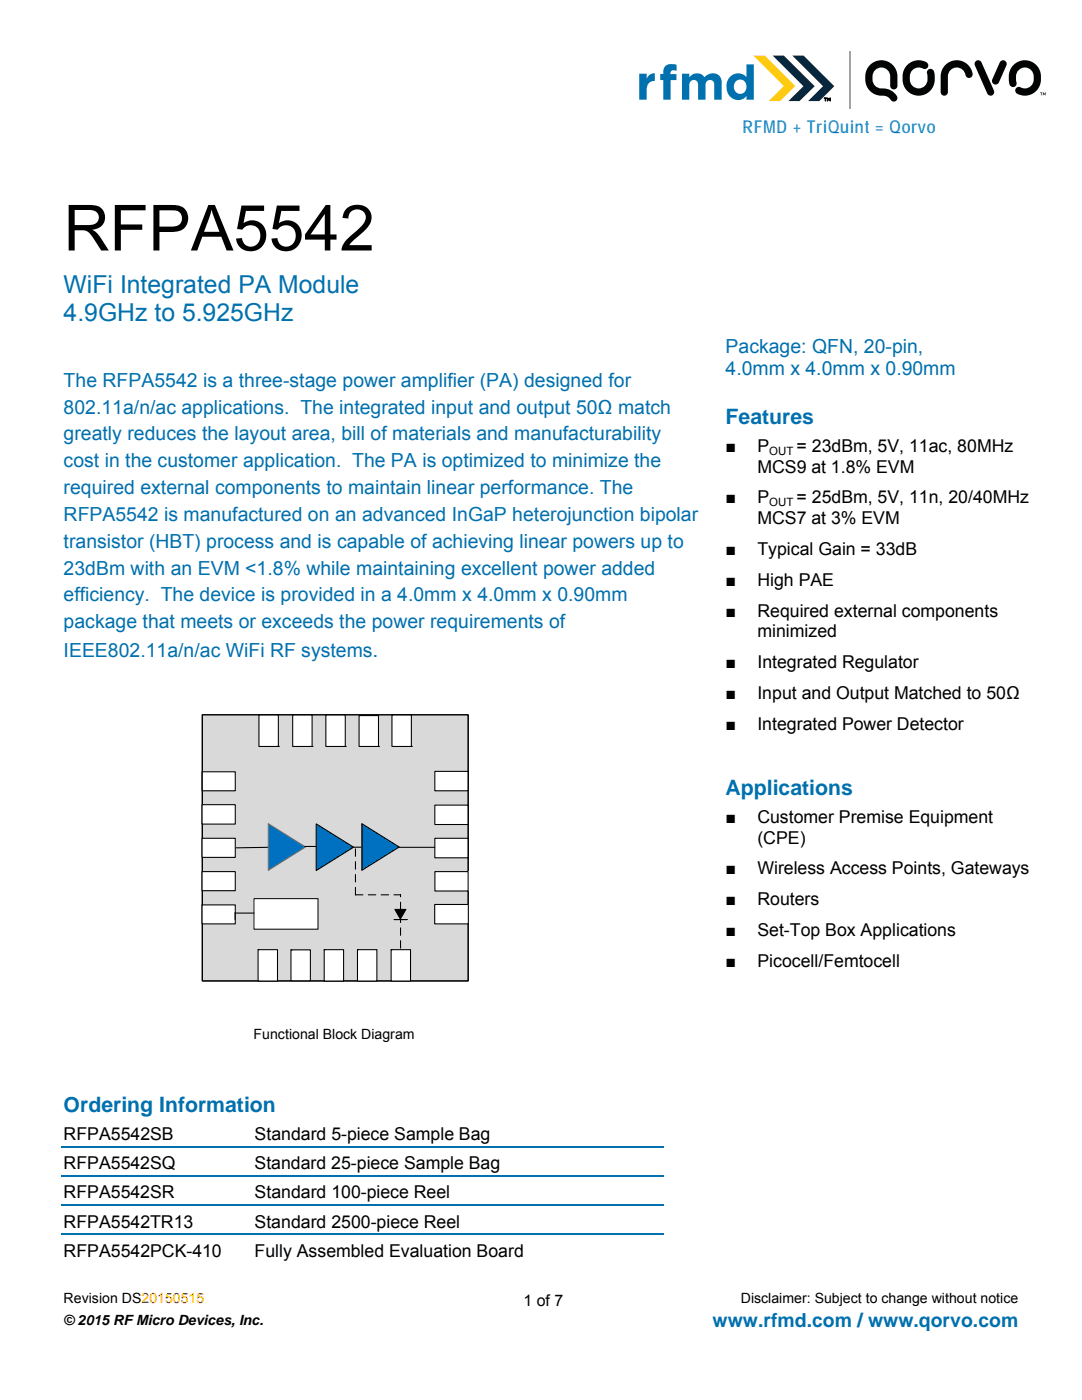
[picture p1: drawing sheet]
<svg xmlns="http://www.w3.org/2000/svg" width="216mm" height="279mm" viewBox="0 0 216 279" stroke-linecap="round" stroke-linejoin="round" font-family="sans-serif">
<defs><g id="words">
<text font-size="12.7" x="12.7" y="50">RFPA5542</text>
<g font-size="4.9" fill="#0070ae">
<text x="12.7" y="58.4">WiFi Integrated PA Module</text>
<text x="12.7" y="64.1">4.9GHz to 5.925GHz</text>
</g>
<g font-size="4.2" fill="#0070ae">
<text x="144.8" y="84.6">Features</text>
<text x="144.8" y="158.7">Applications</text>
<text x="12.7" y="221.9">Ordering Information</text>
</g>
<g font-size="3.9" fill="#0070ae">
<text x="144.8" y="70.4">Package: QFN, 20-pin,</text>
<text x="12.7" y="77.2">The RFPA5542 is a three-stage power amplifier (PA) designed for</text>
<text x="144.8" y="74.9">4.0mm x 4.0mm x 0.90mm</text>
<text x="12.7" y="82.5">802.11a/n/ac applications. The integrated input and output 50Ω match</text>
<text x="12.7" y="87.9">greatly reduces the layout area, bill of materials and manufacturability</text>
<text x="12.7" y="93.2">cost in the customer application. The PA is optimized to minimize the</text>
<text x="12.7" y="98.6">required external components to maintain linear performance. The</text>
<text x="12.7" y="103.9">RFPA5542 is manufactured on an advanced InGaP heterojunction bipolar</text>
<text x="12.7" y="109.3">transistor (HBT) process and is capable of achieving linear powers up to</text>
<text x="12.7" y="114.7">23dBm with an EVM &lt;1.8% while maintaining excellent power added</text>
<text x="12.7" y="120">efficiency. The device is provided in a 4.0mm x 4.0mm x 0.90mm</text>
<text x="12.7" y="125.4">package that meets or exceeds the power requirements of</text>
<text x="12.7" y="131">IEEE802.11a/n/ac WiFi RF systems.</text>
<text x="142.2" y="264.9">www.rfmd.com / www.qorvo.com</text>
</g>
<text font-size="3.5" fill="#009ee1" x="148.1" y="26.5">RFMD + TriQuint = Qorvo</text>
<g font-size="3.5">
<text x="144.8" y="90.2">■</text>
<text x="151.1" y="94.3">MCS9 at 1.8% EVM</text>
<text x="151.1" y="90.2">P</text>
<text x="159" y="90.2">= 23dBm, 5V, 11ac, 80MHz</text>
<text x="144.8" y="100.5">■</text>
<text x="151.1" y="100.5">P</text>
<text x="159" y="100.5">= 25dBm, 5V, 11n, 20/40MHz</text>
<text x="151.1" y="104.5">MCS7 at 3% EVM</text>
<text x="144.8" y="110.7">■</text>
<text x="151.1" y="110.7">Typical Gain = 33dB</text>
<text x="144.8" y="116.9">■</text>
<text x="151.1" y="116.9">High PAE</text>
<text x="144.8" y="123">■</text>
<text x="151.1" y="123">Required external components</text>
<text x="151.1" y="127.1">minimized</text>
<text x="144.8" y="133.3">■</text>
<text x="151.1" y="133.3">Integrated Regulator</text>
<text x="144.8" y="139.4">■</text>
<text x="151.1" y="139.4">Input and Output Matched to 50Ω</text>
<text x="144.8" y="145.6">■</text>
<text x="151.1" y="145.6">Integrated Power Detector</text>
<text x="144.8" y="164.3">■</text>
<text x="151.1" y="164.3">Customer Premise Equipment</text>
<text x="151.1" y="168.3">(CPE)</text>
<text x="144.8" y="174.5">■</text>
<text x="151.1" y="174.5">Wireless Access Points, Gateways</text>
<text x="144.8" y="180.7">■</text>
<text x="151.1" y="180.7">Routers</text>
<text x="144.8" y="186.9">■</text>
<text x="151.1" y="186.9">Set-Top Box Applications</text>
<text x="144.8" y="193">■</text>
<text x="151.1" y="193">Picocell/Femtocell</text>
<text x="12.7" y="227.5">RFPA5542SB</text>
<text x="50.8" y="227.5">Standard 5-piece Sample Bag</text>
<text x="12.7" y="233.3">RFPA5542SQ</text>
<text x="50.8" y="233.3">Standard 25-piece Sample Bag</text>
<text x="12.7" y="239.2">RFPA5542SR</text>
<text x="50.8" y="239.2">Standard 100-piece Reel</text>
<text x="12.7" y="245">RFPA5542TR13</text>
<text x="50.8" y="245">Standard 2500-piece Reel</text>
<text x="12.7" y="250.8">RFPA5542PCK-410</text>
<text x="50.8" y="250.8">Fully Assembled Evaluation Board</text>
</g>
<text font-size="3.2" x="104.4" y="260.7">1 of 7</text>
<g font-size="2.8">
<text x="50.6" y="207.3">Functional Block Diagram</text>
<text x="12.7" y="260.1">Revision DS20150515</text>
<text x="147.8" y="260.1">Disclaimer: Subject to change without notice</text>
<text x="12.7" y="264.5">© 2015 RF Micro Devices, Inc.</text>
</g>
<g font-size="2.3">
<text x="153.5" y="90.8">OUT</text>
<text x="153.5" y="101">OUT</text>
</g>
</g></defs>
<g fill="#020303">
<path d="M208.1 18.4l.3 .4 .2-.4v.6l-.1-.3-.1 .3-.2-.3-.1 .3zM207.5 18.4h.5l-.2 .1v.5l-.1-.5z"/>
<path d="M202.2 13a3.9 3.9 0 0 0-.6 4.1 .79 .79 0 0 0 1.1 0 .79 .79 0 0 0 0-1 1.94 1.94 0 0 1 2.3-2.6 2.22 2.22 0 0 1 1.3 2.1 2.22 2.22 0 0 1-1.3 2h-1.1a.78 .78 0 0 0-1.3 .2 .78 .78 0 0 0 .7 1.1 3.3 3.3 0 0 0 4.4-3.7 3.2 3.2 0 0 0-2-2.9 3.2 3.2 0 0 0-3.5 .7zM173.6 13a3.6 3.6 0 0 0-.8 3.7 3.6 3.6 0 0 0 3 2.4h.4a3 3 0 0 1 1.9 1.1 .72 .72 0 0 0 .8-.2 .72 .72 0 0 0 .1-.8 3.3 3.3 0 0 0-3.2-1.6 1.89 1.89 0 0 1-1.7-2.4 1.77 1.77 0 0 1 1.9-1.7 1.77 1.77 0 0 1 1.6 1.9v1.5a.74 .74 0 0 0 .8 1 .74 .74 0 0 0 .7-1v-.4a3.8 3.8 0 0 0-2-4.2 3.2 3.2 0 0 0-3.5 .7zM188.6 13a3.7 3.7 0 0 0-.9 3.1v2a.75 .75 0 0 0 .7 1 .75 .75 0 0 0 .7-1v-2a1.95 1.95 0 0 1 2.3-2.6 2.03 2.03 0 0 1 1.3 1.7 .72 .72 0 0 0 .9 .3 .72 .72 0 0 0 .5-.8 3.2 3.2 0 0 0-5.5-1.7zM199.7 12.2l-1.6 3.4a.75 .75 0 0 0 .1 1.1 .75 .75 0 0 0 1.1-.3l1.5-3.3a.72 .72 0 0 0-.2-.9 .72 .72 0 0 0-.9 0zM194.7 12.3l-.2 .5v.3l2.5 5.5a.75 .75 0 0 0 1.1 .4 .75 .75 0 0 0 .1-1.2l-2.2-5.1a.77 .77 0 0 0-.6-.6 .77 .77 0 0 0-.7 .2zM181 13a2.88 2.88 0 0 1 4.2-.2 .77 .77 0 0 1-.4 .9 .77 .77 0 0 1-.9-.1 1.86 1.86 0 0 0-2.4 2.3 1.76 1.76 0 0 0 1.8 1.7 1.76 1.76 0 0 0 1.8-1.7v-.7a1.21 1.21 0 0 1 .3-1.4 1.1 1.1 0 0 1 1.1 1.4 3.3 3.3 0 0 1-3.2 3.9 3.3 3.3 0 0 1-3.2-3.9 3.2 3.2 0 0 1 .9-2.2z"/>
</g>
<g fill="#000">
<path d="M164.4 19.5h.5l-.2 .1v.6v-.6z" fill-rule="evenodd"/>
<path d="M165.1 19.5l.3 .4 .3-.4v.7l-.1-.5-.2 .3-.3-.3v.5z" fill-rule="evenodd"/>
</g>
<path d="M164.4 19.5h.5l-.2 .1v.6v-.6zM165.1 19.5l.3 .4 .3-.4v.7l-.1-.5-.2 .3-.3-.3v.5z" fill="none" stroke="#000" stroke-width=".2"/>
<g fill="#0e2736">
<path d="M158.1 11.1h2.2l6.2 6.1-3 3h-2.3l3-3z" fill-rule="evenodd"/>
<path d="M154.2 11.1h2.2l6.2 6.1-3.1 3h-2.2l3-3z" fill-rule="evenodd"/>
</g>
<path d="M150.3 11.1h2.3l6.1 6.1-3.1 3h-2.2l3-3z" fill-rule="evenodd" fill="#ffcb05"/>
<g fill="#0071ae">
<path d="M127.6 14.7h1.4v1.1a1.6 1.6 0 0 1 1.7-1.2v1.6a1.54 1.54 0 0 0-1.7 1.8v1.9h-1.4z" fill-rule="evenodd"/>
<path d="M132.8 13.2a2.56 2.56 0 0 1 2.2-.3v1.2a.73 .73 0 0 0-.9-.1 .73 .73 0 0 0-.3 .8h1.2v1.2h-1.2v3.9h-1.4v-3.9h-.7v-1.2h.7a1.88 1.88 0 0 1 .4-1.6z" fill-rule="evenodd"/>
<path d="M136.1 14.7h1.4v.8a1.82 1.82 0 0 1 3-.1 1.89 1.89 0 0 1 2.2-.7 1.89 1.89 0 0 1 1.3 1.8v3.4h-1.5v-3.4a.86 .86 0 0 0-.8-.6 .86 .86 0 0 0-.8 .6l-.1 3.4h-1.5l-.1-3.4a.86 .86 0 0 0-.8-.6 .86 .86 0 0 0-.8 .6l-.1 3.4h-1.4z" fill-rule="evenodd"/>
<path d="M146.8 16.3a1.39 1.39 0 0 0-.2 1.8 1.39 1.39 0 0 0 1.8 .4 1.45 1.45 0 0 0 .5-1.7 1.45 1.45 0 0 0-1.5-.9zM145.6 15.4a2.18 2.18 0 0 1 3.3 0v-2.6h1.5v7.1h-1.5v-.7a2.29 2.29 0 0 1-2.6 .5 2.29 2.29 0 0 1-1.3-2.4v-.7z" fill-rule="evenodd"/>
</g>
<path d="M169.5 10.2v11.5" fill="none" stroke="#a6a6a6" stroke-width=".36"/>
<path d="M40.4 142.7h53.1v53.1h-53.1z" fill="#d9d9d9"/>
<path d="M40.4 142.7h53.1v53.1h-53.1z" fill="none" stroke="#000" stroke-width=".2"/>
<path d="M53.5 169.1l-6.6 .1" fill="none" stroke="#000" stroke-width=".21"/>
<path d="M40.3 154h6.6v3.8h-6.6z" fill="#fff"/>
<path d="M40.3 154h6.6v3.8h-6.6zM40.3 142.6h53.1v53.2h-53.1z" fill="none" stroke="#000" stroke-width=".21"/>
<path d="M40.3 167.3h6.6v3.8h-6.6z" fill="#fff"/>
<path d="M40.3 167.3h6.6v3.8h-6.6z" fill="none" stroke="#000" stroke-width=".21"/>
<path d="M40.3 173.9h6.6v3.9h-6.6z" fill="#fff"/>
<path d="M40.3 173.9h6.6v3.9h-6.6z" fill="none" stroke="#000" stroke-width=".21"/>
<path d="M40.3 180.6h6.6v3.8h-6.6z" fill="#fff"/>
<path d="M40.3 180.6h6.6v3.8h-6.6z" fill="none" stroke="#000" stroke-width=".21"/>
<path d="M86.7 180.5h6.8v3.9h-6.8z" fill="#fff"/>
<path d="M86.7 180.5h6.8v3.9h-6.8z" fill="none" stroke="#000" stroke-width=".21"/>
<path d="M86.8 173.9h6.6v3.9h-6.6z" fill="#fff"/>
<path d="M86.8 173.9h6.6v3.9h-6.6z" fill="none" stroke="#000" stroke-width=".21"/>
<path d="M86.8 167.3h6.6v3.9h-6.6z" fill="#fff"/>
<path d="M86.8 167.3h6.6v3.9h-6.6z" fill="none" stroke="#000" stroke-width=".21"/>
<path d="M86.8 160.7h6.6v3.8h-6.6z" fill="#fff"/>
<path d="M86.8 160.7h6.6v3.8h-6.6z" fill="none" stroke="#000" stroke-width=".21"/>
<path d="M86.8 153.9h6.6v3.9h-6.6z" fill="#fff"/>
<path d="M86.8 153.9h6.6v3.9h-6.6z" fill="none" stroke="#000" stroke-width=".21"/>
<path d="M40.3 160.6h6.6v3.9h-6.6z" fill="#fff"/>
<path d="M40.3 160.6h6.6v3.9h-6.6z" fill="none" stroke="#000" stroke-width=".21"/>
<path d="M50.7 179.3h12.8v6.1h-12.8z" fill="#fff"/>
<path d="M50.7 179.3h12.8v6.1h-12.8z" fill="none" stroke="#000" stroke-width=".2"/>
<path d="M46.9 182.2h3.8" fill="none" stroke="#000" stroke-width=".21"/>
<path d="M53.5 164.4l7.5 4.6-7.5 4.7z" fill="#0070c0"/>
<path d="M53.5 164.4l7.5 4.6-7.5 4.7z" fill="none" stroke="#7030a0" stroke-width=".21"/>
<path d="M60.8 168.9h3.6" fill="none" stroke="#000" stroke-width=".21"/>
<path d="M63.1 164.4l7.4 4.7-7.4 4.6z" fill="#0070c0"/>
<path d="M63.1 164.4l7.4 4.7-7.4 4.6z" fill="none" stroke="#000" stroke-width=".21"/>
<path d="M72.2 164.4l7.5 4.6-7.5 4.7z" fill="#0070c0"/>
<path d="M70.1 169.1h1.9M72.2 164.4l7.5 4.6-7.5 4.7z" fill="none" stroke="#000" stroke-width=".21"/>
<path d="M46.9 182.1v1.4" fill="none" stroke="#000" stroke-width=".2"/>
<path d="M51.5 189.5h3.9v6.3h-3.9z" fill="#fff"/>
<path d="M51.5 189.5h3.9v6.3h-3.9zM51.5 189.5h.1" fill="none" stroke="#000" stroke-width=".21"/>
<path d="M58.1 189.6h3.8v6.1h-3.8z" fill="#fff"/>
<path d="M58.1 189.6h3.8v6.1h-3.8zM58.1 189.6h.1" fill="none" stroke="#000" stroke-width=".21"/>
<path d="M64.7 189.5h3.9v6.3h-3.9z" fill="#fff"/>
<path d="M64.7 189.5h3.9v6.3h-3.9zM64.7 189.5h.1" fill="none" stroke="#000" stroke-width=".21"/>
<path d="M71.3 189.5h3.9v6.3h-3.9z" fill="#fff"/>
<path d="M71.3 189.5h3.9v6.3h-3.9zM71.3 189.5h.1" fill="none" stroke="#000" stroke-width=".21"/>
<path d="M78 189.5h3.9v6.3h-3.9z" fill="#fff"/>
<path d="M78 189.5h3.9v6.3h-3.9zM78 189.5h.1" fill="none" stroke="#000" stroke-width=".21"/>
<path d="M78.2 142.7h3.9v6.3h-3.9z" fill="#fff"/>
<path d="M78.2 142.7h3.9v6.3h-3.9zM82.1 149h.1" fill="none" stroke="#000" stroke-width=".21"/>
<path d="M71.6 142.8h3.9v6.2h-3.9z" fill="#fff"/>
<path d="M71.6 142.8h3.9v6.2h-3.9zM75.5 149h.1" fill="none" stroke="#000" stroke-width=".21"/>
<path d="M65 142.7h3.9v6.3h-3.9z" fill="#fff"/>
<path d="M65 142.7h3.9v6.3h-3.9zM68.9 149h.1" fill="none" stroke="#000" stroke-width=".21"/>
<path d="M58.4 142.7h3.9v6.3h-3.9z" fill="#fff"/>
<path d="M58.4 142.7h3.9v6.3h-3.9zM62.3 149h.1" fill="none" stroke="#000" stroke-width=".21"/>
<path d="M51.7 142.7h3.8v6.3h-3.8z" fill="#fff"/>
<path d="M51.7 142.7h3.8v6.3h-3.8zM55.5 149h.1M79.5 169.1h7.3M81.2 183.5h-2.5h2.5" fill="none" stroke="#000" stroke-width=".21"/>
<path d="M70.9 178.6v-9.5M70.9 178.6h9M79.9 189.2v-10.6" fill="none" stroke="#000" stroke-width=".21" stroke-dasharray="1.5 1.1"/>
<path d="M78.8 181.5h2.2l-1.1 1.9z" fill="#000"/>
<path d="M78.8 181.5h2.2l-1.1 1.9z" fill="none" stroke="#000" stroke-width=".2"/>
<path d="M12.2 228.8h120.2M12.2 234.7h120.2M12.2 240.5h120.2M12.2 246.3h120.2" fill="none" stroke="#0070ae" stroke-width=".34"/>
<use href="#words"/>
</svg>
